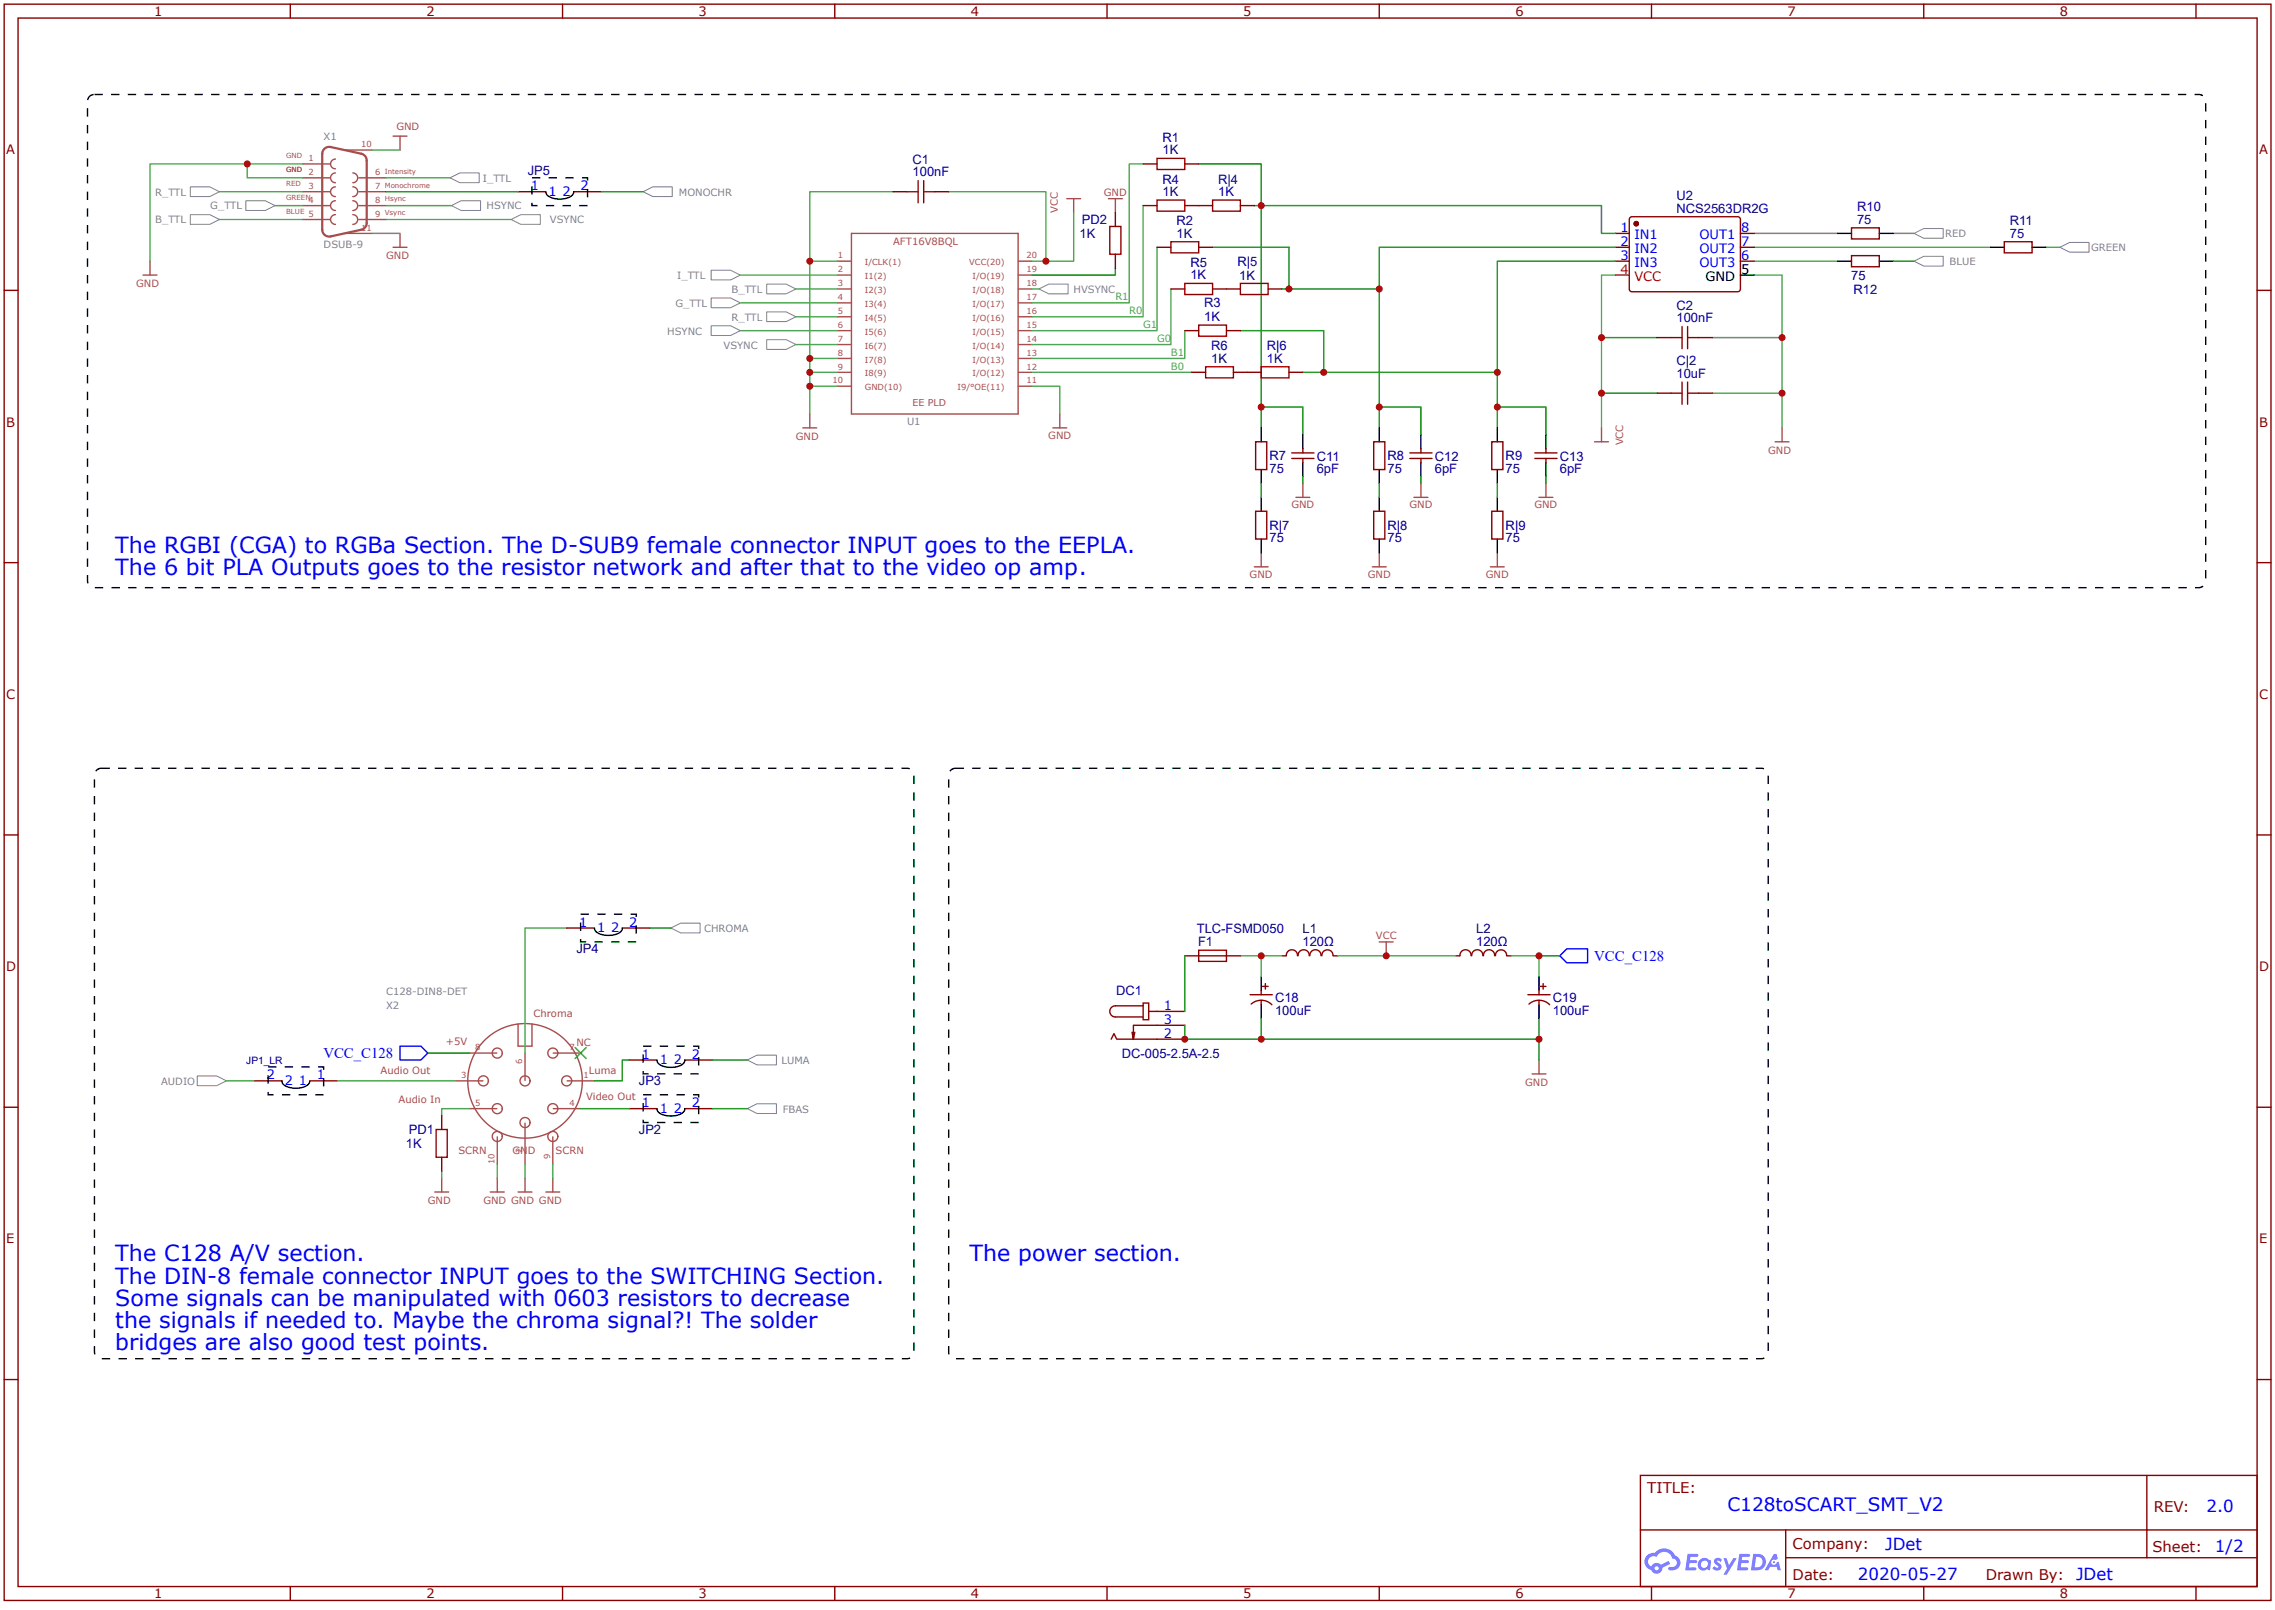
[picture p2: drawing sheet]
<svg xmlns="http://www.w3.org/2000/svg" width="420mm" height="297mm" viewBox="0 0 420 297" stroke-linecap="round" stroke-linejoin="round" font-family="sans-serif">
<defs><g id="words">
<g font-size="4.1" fill="#00f">
<text x="21.3" y="102">The RGBI (CGA) to RGBa Section. The D-SUB9 female connector INPUT goes to the EEPLA.</text>
<text x="21.3" y="106.1">The 6 bit PLA Outputs goes to the resistor network and after that to the video op amp.</text>
<text x="21.3" y="232.7">The C128 A/V section.</text>
<text x="178.9" y="232.7">The power section.</text>
<text x="21.3" y="236.8">The DIN-8 female connector INPUT goes to the SWITCHING Section.</text>
<text x="21.3" y="240.9">Some signals can be manipulated with 0603 resistors to decrease</text>
<text x="21.3" y="245">the signals if needed to. Maybe the chroma signal?! The solder</text>
<text x="21.3" y="249.1">bridges are also good test points.</text>
</g>
<text font-size="3.4" fill="#00f" x="318.7" y="278.7">C128toSCART_SMT_V2</text>
<g font-size="3.1" fill="#00f">
<text x="407.2" y="278.9">2.0</text>
<text x="347.9" y="285.9">JDet</text>
<text x="408.7" y="286.4">1/2</text>
<text x="342.8" y="291.5">2020-05-27</text>
<text x="383.1" y="291.5">JDet</text>
</g>
<g font-size="2.7" fill="#00f">
<text x="294.2" y="177.2">VCC_C128</text>
<text x="59.7" y="195.2">VCC_C128</text>
</g>
<g font-size="2.7" fill="#800">
<text x="304" y="275.5">TITLE:</text>
<text x="397.4" y="278.9">REV:</text>
<text x="330.8" y="285.8">Company:</text>
<text x="397.2" y="286.3">Sheet:</text>
<text x="330.8" y="291.4">Date:</text>
<text x="366.4" y="291.5">Drawn By:</text>
</g>
<g font-size="2.4" fill="#800">
<text x="28.4" y="2.9">1</text>
<text x="78.7" y="2.9">2</text>
<text x="128.9" y="2.9">3</text>
<text x="179.1" y="2.9">4</text>
<text x="229.4" y="2.9">5</text>
<text x="279.6" y="2.9">6</text>
<text x="329.8" y="2.9">7</text>
<text x="380.1" y="2.9">8</text>
<text x="1.2" y="28.4">A</text>
<text x="416.9" y="28.4">A</text>
<text x="1.2" y="78.7">B</text>
<text x="416.9" y="78.7">B</text>
<text x="1.2" y="128.9">C</text>
<text x="416.9" y="128.9">C</text>
<text x="1.2" y="179.1">D</text>
<text x="416.9" y="179.1">D</text>
<text x="1.2" y="229.4">E</text>
<text x="416.9" y="229.4">E</text>
<text x="28.4" y="294.9">1</text>
<text x="78.7" y="294.9">2</text>
<text x="128.9" y="294.9">3</text>
<text x="179.1" y="294.9">4</text>
<text x="229.4" y="294.9">5</text>
<text x="279.6" y="294.9">6</text>
<text x="329.8" y="294.9">7</text>
<text x="380.1" y="294.9">8</text>
</g>
<g font-size="2.4" fill="#000080">
<text x="214.5" y="28.4">1K</text>
<text x="214.5" y="26.2">R1</text>
<text x="97.4" y="32.4">JP5</text>
<text x="168.4" y="32.5">100nF</text>
<text x="168.4" y="30.3">C1</text>
<text x="214.5" y="33.9">R4</text>
<text x="224.8" y="33.9">R|4</text>
<text x="199.6" y="41.3">PD2</text>
<text x="214.5" y="36.1">1K</text>
<text x="217.1" y="41.6">R2</text>
<text x="224.8" y="36.1">1K</text>
<text x="309.4" y="39.2">NCS2563DR2G</text>
<text x="309.4" y="36.9">U2</text>
<text x="342.7" y="41.3">75</text>
<text x="342.7" y="39">R10</text>
<text x="370.9" y="41.5">R11</text>
<text x="199.2" y="43.9">1K</text>
<text x="217.1" y="43.8">1K</text>
<text x="370.9" y="43.8">75</text>
<text x="219.6" y="51.5">1K</text>
<text x="219.6" y="49.3">R5</text>
<text x="228.3" y="49">R|5</text>
<text x="228.7" y="51.6">1K</text>
<text x="341.6" y="51.6">75</text>
<text x="222.2" y="59.2">1K</text>
<text x="222.2" y="56.7">R3</text>
<text x="309.4" y="59.5">100nF</text>
<text x="309.4" y="57.2">C2</text>
<text x="342" y="54.1">R12</text>
<text x="223.5" y="64.7">R6</text>
<text x="233.7" y="64.7">R|6</text>
<text x="223.5" y="66.9">1K</text>
<text x="233.7" y="66.9">1K</text>
<text x="309.4" y="69.7">10uF</text>
<text x="309.4" y="67.4">C|2</text>
<text x="234.3" y="87.2">75</text>
<text x="234.3" y="84.9">R7</text>
<text x="243" y="87.2">6pF</text>
<text x="243" y="85">C11</text>
<text x="256" y="87.2">75</text>
<text x="256" y="84.9">R8</text>
<text x="264.7" y="87.2">6pF</text>
<text x="264.7" y="85">C12</text>
<text x="277.8" y="87.2">75</text>
<text x="277.8" y="84.9">R9</text>
<text x="287.8" y="87.2">6pF</text>
<text x="287.8" y="85">C13</text>
<text x="234.3" y="100">75</text>
<text x="234.3" y="97.7">R|7</text>
<text x="256" y="100">75</text>
<text x="256" y="97.7">R|8</text>
<text x="277.8" y="100">75</text>
<text x="277.8" y="97.7">R|9</text>
<text x="220.8" y="172">TLC-FSMD050</text>
<text x="240.4" y="172.1">L1</text>
<text x="272.4" y="172.1">L2</text>
<text x="106.3" y="175.9">JP4</text>
<text x="221.1" y="174.6">F1</text>
<text x="240.3" y="174.4">120Ω</text>
<text x="272.4" y="174.4">120Ω</text>
<text x="206" y="183.6">DC1</text>
<text x="235.3" y="184.8">C18</text>
<text x="286.5" y="184.8">C19</text>
<text x="235.3" y="187.2">100uF</text>
<text x="286.5" y="187.2">100uF</text>
<text x="207" y="195.1">DC-005-2.5A-2.5</text>
<text x="117.9" y="200.2">JP3</text>
<text x="75.5" y="209.2">PD1</text>
<text x="117.9" y="209.2">JP2</text>
<text x="74.9" y="211.8">1K</text>
</g>
<g font-size="2.4" fill="#00f">
<text x="97.9" y="35.1">1</text>
<text x="107.1" y="35.1">2</text>
<text x="101.2" y="36.1">1</text>
<text x="103.8" y="36.1">2</text>
<text x="299" y="42.8">1</text>
<text x="299" y="45.4">2</text>
<text x="299" y="47.9">3</text>
<text x="301.6" y="44.1">IN1</text>
<text x="301.6" y="46.6">IN2</text>
<text x="313.6" y="46.6">OUT2</text>
<text x="313.6" y="44.1">OUT1</text>
<text x="321.3" y="47.9">6</text>
<text x="321.3" y="45.4">7</text>
<text x="321.3" y="42.8">8</text>
<text x="301.6" y="49.2">IN3</text>
<text x="313.6" y="49.2">OUT3</text>
<text x="106.9" y="170.9">1</text>
<text x="110.2" y="172">1</text>
<text x="112.8" y="172">2</text>
<text x="116.1" y="170.9">2</text>
<text x="214.8" y="186.3">1</text>
<text x="214.8" y="191.4">2</text>
<text x="214.8" y="188.9">3</text>
<text x="118.4" y="195.3">1</text>
<text x="121.7" y="196.3">1</text>
<text x="124.3" y="196.3">2</text>
<text x="127.6" y="195.3">2</text>
<text x="49.2" y="199.1">2</text>
<text x="52.5" y="200.2">2</text>
<text x="55.1" y="200.2">1</text>
<text x="58.4" y="199.1">1</text>
<text x="118.4" y="204.3">1</text>
<text x="121.7" y="205.3">1</text>
<text x="124.3" y="205.3">2</text>
<text x="127.6" y="204.3">2</text>
</g>
<g font-size="2.4" fill="#f00">
<text x="299" y="50.5">4</text>
<text x="301.6" y="51.8">VCC</text>
</g>
<g font-size="2.4">
<text x="314.7" y="51.8">GND</text>
<text x="321.3" y="50.5">5</text>
</g>
<text font-size="1.9" fill="#000080" x="45.4" y="196.2">JP1_LR</text>
<g font-size="1.8" fill="#a54b4b">
<text x="73.1" y="24">GND</text>
<text x="195.2" y="39.2" transform="rotate(-90 195.2 39.2)">VCC</text>
<text x="203.7" y="36.1">GND</text>
<text x="71.2" y="47.8">GND</text>
<text x="164.8" y="45.1">AFT16V8BQL</text>
<text x="25.1" y="53">GND</text>
<text x="146.9" y="81.1">GND</text>
<text x="193.4" y="80.9">GND</text>
<text x="299.5" y="82.2" transform="rotate(-90 299.5 82.2)">VCC</text>
<text x="326.3" y="83.7">GND</text>
<text x="238.3" y="93.7">GND</text>
<text x="260.1" y="93.7">GND</text>
<text x="283.1" y="93.8">GND</text>
<text x="230.6" y="106.6">GND</text>
<text x="252.4" y="106.5">GND</text>
<text x="274.2" y="106.5">GND</text>
<text x="253.9" y="173.2">VCC</text>
<text x="98.4" y="187.6">Chroma</text>
<text x="82.3" y="192.7">+5V</text>
<text x="106.4" y="193">NC</text>
<text x="70.2" y="198.1">Audio Out</text>
<text x="73.6" y="203.5">Audio In</text>
<text x="108.2" y="203">Video Out</text>
<text x="108.7" y="198.1">Luma</text>
<text x="281.4" y="200.3">GND</text>
<text x="84.6" y="213">SCRN</text>
<text x="94.6" y="213">GN</text>
<text x="97.4" y="213">D</text>
<text x="102.5" y="213">SCRN</text>
<text x="78.9" y="222.1">GND</text>
<text x="89.2" y="222.1">GND GND GND</text>
</g>
<g font-size="1.8" fill="#838383">
<text x="59.7" y="25.9">X1</text>
<text x="89.1" y="33.5">I_TTL</text>
<text x="28.6" y="36.1">R_TTL</text>
<text x="28.6" y="41.2">B_TTL</text>
<text x="38.8" y="38.6">G_TTL</text>
<text x="89.8" y="38.6">HSYNC</text>
<text x="101.5" y="41.2">VSYNC</text>
<text x="125.3" y="36.1">MONOCHR</text>
<text x="59.7" y="45.7">DSUB-9</text>
<text x="358.9" y="43.8">RED</text>
<text x="385.8" y="46.3">GREEN</text>
<text x="125" y="51.5">I_TTL</text>
<text x="359.7" y="48.9">BLUE</text>
<text x="124.6" y="56.6">G_TTL</text>
<text x="135" y="59.2">R_TTL</text>
<text x="135" y="54">B_TTL</text>
<text x="198.1" y="54">HVSYNC</text>
<text x="123.1" y="61.7">HSYNC</text>
<text x="133.5" y="64.3">VSYNC</text>
<text x="167.4" y="78.4">U1</text>
<text x="129.9" y="171.9">CHROMA</text>
<text x="71.2" y="183.5">C128-DIN8-DET</text>
<text x="71.2" y="186.1">X2</text>
<text x="144.2" y="196.3">LUMA</text>
<text x="29.7" y="200.1">AUDIO</text>
<text x="144.4" y="205.2">FBAS</text>
</g>
<g font-size="1.8" fill="#4ba54b">
<text x="205.8" y="55.4">R1</text>
<text x="208.4" y="57.9">R0</text>
<text x="210.9" y="60.5">G1</text>
<text x="213.5" y="63">G0</text>
<text x="216.1" y="65.6">B1</text>
<text x="216.1" y="68.2">B0</text>
</g>
<text font-size="1.7" fill="#a54b4b" x="168.4" y="74.8">EE PLD</text>
<g font-size="1.5" fill="#a54b4b">
<text x="56.9" y="29.7">1</text>
<text x="66.7" y="27.2">10</text>
<text x="56.9" y="32.3">2</text>
<text x="56.9" y="34.9">3</text>
<text x="69.2" y="32.3">6</text>
<text x="69.2" y="34.9">7</text>
<text x="56.9" y="37.4">4</text>
<text x="56.9" y="40">5</text>
<text x="69.2" y="37.4">8</text>
<text x="69.2" y="40">9</text>
<text x="66.7" y="42.6">11</text>
<text x="154.6" y="47.7">1</text>
<text x="189.4" y="47.7">20</text>
<text x="154.6" y="50.2">2</text>
<text x="154.6" y="52.8">3</text>
<text x="159.6" y="48.9">I/CLK(1)</text>
<text x="159.6" y="51.5">I1(2)</text>
<text x="178.8" y="48.9">VCC(20)</text>
<text x="179.5" y="51.5">I/O(19)</text>
<text x="189.4" y="52.8">18</text>
<text x="189.4" y="50.2">19</text>
<text x="154.6" y="55.4">4</text>
<text x="154.6" y="57.9">5</text>
<text x="159.6" y="54.1">I2(3)</text>
<text x="159.6" y="56.6">I3(4)</text>
<text x="159.6" y="59.2">I4(5)</text>
<text x="179.5" y="59.2">I/O(16)</text>
<text x="179.5" y="56.6">I/O(17)</text>
<text x="179.5" y="54.1">I/O(18)</text>
<text x="189.4" y="57.9">16</text>
<text x="189.4" y="55.4">17</text>
<text x="154.6" y="60.5">6</text>
<text x="154.6" y="63.1">7</text>
<text x="154.6" y="65.6">8</text>
<text x="159.6" y="61.8">I5(6)</text>
<text x="159.6" y="64.3">I6(7)</text>
<text x="179.5" y="64.3">I/O(14)</text>
<text x="179.5" y="61.8">I/O(15)</text>
<text x="189.4" y="65.6">13</text>
<text x="189.4" y="63.1">14</text>
<text x="189.4" y="60.5">15</text>
<text x="153.6" y="70.7">10</text>
<text x="154.6" y="68.2">9</text>
<text x="159.6" y="66.9">I7(8)</text>
<text x="159.6" y="69.4">I8(9)</text>
<text x="179.5" y="69.4">I/O(12)</text>
<text x="179.5" y="66.9">I/O(13)</text>
<text x="189.4" y="70.7">11</text>
<text x="189.4" y="68.2">12</text>
<text x="159.6" y="72">GND(10)</text>
<text x="176.7" y="72">I9/°OE(11)</text>
<text x="87.7" y="193.8">8</text>
<text x="96.4" y="196.3" transform="rotate(-90 96.4 196.3)">6</text>
<text x="105.1" y="193.8">7</text>
<text x="85.1" y="198.9">3</text>
<text x="107.7" y="198.9">1</text>
<text x="87.7" y="204">5</text>
<text x="105.1" y="204">4</text>
<text x="91.2" y="214.7" transform="rotate(-90 91.2 214.7)">10</text>
<text x="96.4" y="212.7" transform="rotate(-90 96.4 212.7)">2</text>
<text x="101.5" y="213.7" transform="rotate(-90 101.5 213.7)">9</text>
</g>
<g font-size="1.3" fill="#a54b4b">
<text x="52.8" y="29.2">GND</text>
<text x="52.8" y="31.8">GND</text>
<text x="52.8" y="34.3">RED</text>
<text x="71" y="32">Intensity</text>
<text x="71" y="34.6">Monochrome</text>
<text x="52.8" y="36.9">GREEN</text>
<text x="52.8" y="39.5">BLUE</text>
<text x="71" y="37.2">Hsync</text>
<text x="71" y="39.7">Vsync</text>
</g>
</g></defs>
<g fill="none" stroke="#a54b4b" stroke-width=".26">
<path d="M55.9 30.2h5M55.9 32.8h5M55.9 35.4h5M55.9 37.9h5M61.9 31.9a.9 .9 0 0 0-.9 .9 .9 .9 0 0 0 .9 .9M61.9 29.3a.9 .9 0 0 0-.9 .9 .9 .9 0 0 0 .9 .9M61.9 34.5a.9 .9 0 0 0-.9 .9 .9 .9 0 0 0 .9 .9M61.9 37a.9 .9 0 0 0-.9 .9 .9 .9 0 0 0 .9 .9M61.9 39.6a.9 .9 0 0 0-.9 .9 .9 .9 0 0 0 .9 .9M63.6 27.7h5.1M65.1 31.9a.9 .9 0 0 1 .9 .9 .9 .9 0 0 1-.9 .9M65.1 37a.9 .9 0 0 1 .9 .9 .9 .9 0 0 1-.9 .9"/>
<path d="M65.1 34.5a.9 .9 0 0 1 .9 .9 .9 .9 0 0 1-.9 .9M65.1 39.6a.9 .9 0 0 1 .9 .9 .9 .9 0 0 1-.9 .9M66.2 32.8h5M66.2 35.4h5M66.2 37.9h5M72.5 25.1h2.6M73.8 25.1v2.6M196.8 36.6h2.6M198.1 36.6v2.6M26.4 50.7h2.6M27.7 48.2v2.5M55.9 40.5h5"/>
<path d="M63.6 43.1h5.1M66.2 40.5h5M72.5 45.6h2.6M73.8 43.1v2.5M154.5 48.2h2.6M154.5 50.7h2.6M154.5 53.3h2.6M154.5 55.9h2.6M154.5 58.4h2.6M157.1 43.1h30.8v33.3h-30.8zM187.9 48.2h2.5M187.9 50.7h2.5"/>
<path d="M187.9 53.3h2.5M187.9 55.9h2.5M187.9 58.4h2.5M148.1 78.9h2.6M149.4 76.4v2.5M154.5 61h2.6M154.5 63.6h2.6M154.5 66.1h2.6M154.5 68.7h2.6M154.5 71.2h2.6M187.9 61h2.5M187.9 63.6h2.5"/>
<path d="M187.9 66.1h2.5M187.9 68.7h2.5M187.9 71.2h2.5M194.3 78.9h2.5M195.6 76.4v2.5M295.5 78.9v2.6M328.8 78.9v2.6M239.1 91.8h2.6M240.4 89.2v2.6M260.9 91.8h2.6M262.2 89.2v2.6M284 91.8h2.5"/>
<path d="M285.3 89.2v2.6M294.2 81.5h2.6M327.5 81.5h2.6M231.4 104.6h2.6M232.7 102v2.6M253.2 104.6h2.6M254.5 102v2.6M275 104.6h2.6M276.3 102v2.6M254.5 173.8h2.6M255.8 173.8v2.5M84.1 199.4h5"/>
<path d="M86.6 194.3h5.1M92.7 194.3a.92 .92 0 0 0-1.4-.8 .92 .92 0 0 0-.1 1.5 .92 .92 0 0 0 1.5-.6v-.1M95.6 188.9v4.1h2.6v-4.1M96.9 194.3v5M102.1 194.3h5M102.9 194.3a.92 .92 0 0 0-1.3-.8 .92 .92 0 0 0-.1 1.5 .92 .92 0 0 0 1.4-.6v-.1M104.6 199.4h5.1M282.7 198.1h2.6M284 195.6v2.5M80.2 219.9h2.6M81.5 217.3v2.6M86.6 204.5h5.1"/>
<path d="M90.5 219.9h2.5M91.8 209.7v5.1M91.8 217.3v2.6M95.6 219.9h2.6M96.9 207.2v7.6M96.9 217.3v2.6M100.7 219.9h2.6M102 209.7v5.1M102 217.3v2.6M102.1 204.5h5"/>
<circle cx="89.2" cy="199.4" r=".92"/>
<circle cx="96.9" cy="199.4" r=".92"/>
<circle cx="96.9" cy="199.4" r="10.6"/>
<circle cx="104.6" cy="199.4" r=".92"/>
<circle cx="91.8" cy="209.6" r=".92"/>
<circle cx="91.8" cy="204.5" r=".92"/>
<circle cx="96.9" cy="207.1" r=".92"/>
<circle cx="102" cy="209.6" r=".92"/>
<circle cx="102" cy="204.5" r=".92"/>
</g>
<path d="M59.8 27.5l.5-.3 .6-.1 5.8 1.3a1.28 1.28 0 0 1 1 1.2v11.5a1.28 1.28 0 0 1-1 1.3l-5.7 1.2a1.28 1.28 0 0 1-1.5-1.2v-14v-.4z" fill="none" stroke="#a54b4b" stroke-width=".41"/>
<g fill="none" stroke="#4ba54b" stroke-width=".26">
<path d="M45.6 30.2v2.6h10.3M55.9 30.2h-28.2v18M68.7 27.7h5.1M164.8 35.4h-15.4v12.8M175 35.4h18v12.8h5.1v-9M68.7 43.1h5.1M71.2 40.5h23.1M154.5 48.2h-5.1v23M190.4 48.2h2.6M298.1 50.7h-2.6v28.2M323.7 50.7h5.1v28.2M146.9 63.6h7.6"/>
<path d="M149.4 66.1h5.1M149.4 68.7h5.1M154.5 71.2h-5.1v5.2M190.4 71.2h5.2v5.2M316 72.5h12.8M316 62.3h12.8M91.8 214.8v2.5M96.9 214.8v2.5M102 214.8v2.5"/>
</g>
<path d="M94.3 40.5l1.8-.9h3.6v1.8h-3.6z" fill="#fff"/>
<path d="M94.3 40.5l1.8-.9h3.6v1.8h-3.6z" fill="none" stroke="#838383" stroke-width=".18"/>
<path d="M141.5 62.7h3.6l1.8 .9-1.8 .9h-3.6z" fill="#fff"/>
<path d="M141.5 62.7h3.6l1.8 .9-1.8 .9h-3.6z" fill="none" stroke="#838383" stroke-width=".18"/>
<path d="M210.9 30.2h-2.5v25.7h-18M210.9 37.9v20.5h-20.5M213.5 45.6v15.4h-23.1M216.1 53.3v10.3h-25.7M323.7 43.1h15.4M349.3 43.1h3.9M190.4 68.7h29.5M218.6 61v5.1h-28.2" fill="none" stroke="#4ba54b" stroke-width=".26"/>
<path d="M353.2 43.1l1.8-.9h3.6v1.8h-3.6z" fill="#fff"/>
<path d="M353.2 43.1l1.8-.9h3.6v1.8h-3.6z" fill="none" stroke="#838383" stroke-width=".18"/>
<path d="M323.7 48.2h15.4" fill="none" stroke="#4ba54b" stroke-width=".26"/>
<path d="M353.2 48.2l1.8-.9h3.6v1.8h-3.6z" fill="#fff"/>
<path d="M353.2 48.2l1.8-.9h3.6v1.8h-3.6z" fill="none" stroke="#838383" stroke-width=".18"/>
<path d="M323.7 45.6h43.6M377.5 45.6h2.6" fill="none" stroke="#4ba54b" stroke-width=".26"/>
<path d="M380.1 45.6l1.8-.9h3.6v1.8h-3.6z" fill="#fff"/>
<path d="M380.1 45.6l1.8-.9h3.6v1.8h-3.6z" fill="none" stroke="#838383" stroke-width=".18"/>
<path d="M40.5 35.4h15.4M146.9 58.4h7.6" fill="none" stroke="#4ba54b" stroke-width=".26"/>
<path d="M35.1 34.5h3.6l1.8 .9-1.8 .9h-3.6z" fill="#fff"/>
<path d="M35.1 34.5h3.6l1.8 .9-1.8 .9h-3.6z" fill="none" stroke="#838383" stroke-width=".18"/>
<path d="M141.5 57.5h3.6l1.8 .9-1.8 .9h-3.6z" fill="#fff"/>
<path d="M141.5 57.5h3.6l1.8 .9-1.8 .9h-3.6z" fill="none" stroke="#838383" stroke-width=".18"/>
<path d="M50.7 37.9h5.2M136.6 55.9h17.9" fill="none" stroke="#4ba54b" stroke-width=".26"/>
<path d="M45.4 37h3.6l1.7 .9-1.7 .9h-3.6z" fill="#fff"/>
<path d="M45.4 37h3.6l1.7 .9-1.7 .9h-3.6z" fill="none" stroke="#838383" stroke-width=".18"/>
<path d="M131.2 55h3.6l1.8 .9-1.8 .9h-3.6z" fill="#fff"/>
<path d="M131.2 55h3.6l1.8 .9-1.8 .9h-3.6z" fill="none" stroke="#838383" stroke-width=".18"/>
<path d="M40.5 40.5h15.4M146.9 53.3h7.6" fill="none" stroke="#4ba54b" stroke-width=".26"/>
<path d="M35.1 39.6h3.6l1.8 .9-1.8 .9h-3.6z" fill="#fff"/>
<path d="M35.1 39.6h3.6l1.8 .9-1.8 .9h-3.6z" fill="none" stroke="#838383" stroke-width=".18"/>
<path d="M141.5 52.4h3.6l1.8 .9-1.8 .9h-3.6z" fill="#fff"/>
<path d="M141.5 52.4h3.6l1.8 .9-1.8 .9h-3.6z" fill="none" stroke="#838383" stroke-width=".18"/>
<path d="M71.2 32.8h11.8M136.6 50.7h17.9" fill="none" stroke="#4ba54b" stroke-width=".26"/>
<path d="M83 32.8l1.8-.9h3.6v1.8h-3.6z" fill="#fff"/>
<path d="M83 32.8l1.8-.9h3.6v1.8h-3.6z" fill="none" stroke="#838383" stroke-width=".18"/>
<path d="M131.2 49.8h3.6l1.8 .9-1.8 .9h-3.6z" fill="#fff"/>
<path d="M131.2 49.8h3.6l1.8 .9-1.8 .9h-3.6z" fill="none" stroke="#838383" stroke-width=".18"/>
<path d="M71.2 37.9h12.1M136.6 61h17.9" fill="none" stroke="#4ba54b" stroke-width=".26"/>
<path d="M83.3 37.9l1.8-.9h3.6v1.8h-3.6z" fill="#fff"/>
<path d="M83.3 37.9l1.8-.9h3.6v1.8h-3.6z" fill="none" stroke="#838383" stroke-width=".18"/>
<path d="M131.2 60.1h3.6l1.8 .9-1.8 .9h-3.6z" fill="#fff"/>
<path d="M131.2 60.1h3.6l1.8 .9-1.8 .9h-3.6z" fill="none" stroke="#838383" stroke-width=".18"/>
<path d="M118.7 35.4l1.8-.9h3.5v1.8h-3.5z" fill="#fff"/>
<path d="M118.7 35.4l1.8-.9h3.5v1.8h-3.5z" fill="none" stroke="#838383" stroke-width=".18"/>
<path d="M123.8 171.2l1.8-.9h3.6v1.8h-3.6z" fill="#fff"/>
<path d="M123.8 171.2l1.8-.9h3.6v1.8h-3.6z" fill="none" stroke="#838383" stroke-width=".18"/>
<path d="M137.9 195.6l1.8-.9h3.6v1.7h-3.6z" fill="#fff"/>
<path d="M137.9 195.6l1.8-.9h3.6v1.7h-3.6z" fill="none" stroke="#838383" stroke-width=".18"/>
<path d="M36.4 198.5h3.6l1.8 .9-1.8 .9h-3.6z" fill="#fff"/>
<path d="M36.4 198.5h3.6l1.8 .9-1.8 .9h-3.6z" fill="none" stroke="#838383" stroke-width=".18"/>
<path d="M190.4 53.3h1.3M104.6 171.2h-7.7v23.1" fill="none" stroke="#4ba54b" stroke-width=".26"/>
<path d="M191.7 53.3l1.8-.9h3.6v1.8h-3.6z" fill="#fff"/>
<path d="M191.7 53.3l1.8-.9h3.6v1.8h-3.6z" fill="none" stroke="#838383" stroke-width=".18"/>
<path d="M137.9 204.5l1.8-.9h3.6v1.8h-3.6z" fill="#fff"/>
<path d="M137.9 204.5l1.8-.9h3.6v1.8h-3.6z" fill="none" stroke="#838383" stroke-width=".18"/>
<path d="M106.1 193.2l2.1 2.1zM108.2 193.2l-2.1 2.1z" fill="#000"/>
<path d="M106.1 193.2l2.1 2.1M108.2 193.2l-2.1 2.1" fill="none" stroke="#3c3" stroke-width=".26"/>
<circle cx="301.9" cy="41.3" r=".38" fill="#800"/>
<g fill="none" stroke="#800" stroke-width=".26">
<path d="M300.8 40.1l.3-.1h19.5a.51 .51 0 0 1 .5 .5v12.8a.51 .51 0 0 1-.5 .5h-19.5a.51 .51 0 0 1-.5-.5v-12.8z"/>
<circle cx="301.9" cy="41.3" r=".38"/>
</g>
<circle cx="301.9" cy="41.3" r=".38" fill="#800"/>
<g fill="none" stroke="#800" stroke-width=".26">
<path d="M.8 .8h418.2v294.4h-418.2zM3.3 3.3h413.2v289.4h-413.2zM53.6 .8v2.5M103.8 .8v2.5M154 .8v2.5M204.3 .8v2.5M254.5 .8v2.5M304.7 .8v2.5M355 .8v2.5M405.2 .8v2.5M.8 53.6h2.5M298.1 43.1h2.5"/>
<path d="M298.1 45.6h2.5M298.1 48.2h2.5M321.1 43.1h2.6M321.1 45.6h2.6M321.1 48.2h2.6M416.5 53.6h2.5M.8 103.8h2.5M416.5 103.8h2.5M.8 154h2.5M416.5 154h2.5M.8 204.3h2.5M416.5 204.3h2.5"/>
<path d="M.8 254.5h2.5M416.5 254.5h2.5M302.7 272.2h113.8v20.5h-113.8zM396.1 272.2v15.2M53.6 292.7v2.5M103.8 292.7v2.5M154 292.7v2.5M204.3 292.7v2.5M254.5 292.7v2.5M302.7 282.2h113.7M304.7 292.7v2.5M329.5 287.4h86.9"/>
<path d="M329.5 282.2v10.3M355 292.7v2.5M405.2 292.7v2.5"/>
<circle cx="301.9" cy="41.3" r=".38"/>
</g>
<path d="M298.1 50.7h2.5" fill="none" stroke="#f00" stroke-width=".26"/>
<path d="M321.1 50.7h2.6" fill="none" stroke="#000" stroke-width=".26"/>
<g fill="#58f">
<path d="M316.5 287.6l.5-.2 .4 .1 .3 .3-.3 .4a.34 .34 0 0 0-.2-.3 .34 .34 0 0 0-.4 .1l.1 .1a1.02 1.02 0 0 1 .7 1.3 1 1 0 0 1-1.6-.1l.3-.4 .5 .3 .3-.1-.1-.2a1.03 1.03 0 0 1-.7-1.2z"/>
<path d="M318 287.4h.6l.4 1.4 .8-1.4h.7l-1.9 3.1h-.6l.7-1.1z"/>
<path d="M311.4 286.7h.8a1.15 1.15 0 0 1 1.1 .1 .27 .27 0 0 1-.2 .4h-1.2l-.1 .6h1.1l.3 .3-.3 .3h-1.2l-.1 .8h1.3l.1 .3-.3 .2h-1.7z"/>
<path d="M320.9 286.7h.9a1.16 1.16 0 0 1 1.1 .1 .27 .27 0 0 1-.2 .4h-1.2l-.1 .6h1.1l.2 .3-.3 .3h-1.1l-.1 .8h1.2l.1 .3-.2 .2h-1.8z"/>
<path d="M327.3 286.7h.5l.2 .9-.4 .2a.51 .51 0 0 0-.7 .2 .51 .51 0 0 0 .3 .7 .51 .51 0 0 0 .6-.4l.4-.2 .4 1.6h-.6l-.1-.7h-1.3l-.4 .7h-.6z"/>
<path d="M323.5 286.7l-.4 3h1a1.53 1.53 0 0 0 1.7-1.6 1.53 1.53 0 0 0-1.8-1.4zM324 287.2a1.01 1.01 0 0 1 1.2 1 1.01 1.01 0 0 1-1.3 1h-.1z"/>
<path d="M313.6 287.8a1.07 1.07 0 0 0-.1 1.6 1.07 1.07 0 0 0 1.5 0l.5 .3 .2-1.7v-.1l-.4-.1a1.08 1.08 0 0 0-1.7 0zM313.8 288.6a.68 .68 0 0 1 1.3 0 .68 .68 0 0 1-1.3 0z"/>
<path d="M303.9 286.9a1.59 1.59 0 0 0 .8 2.7 1.05 1.05 0 0 0 1.2 .7 1.05 1.05 0 0 0 .8-1.1l1.5-.7-.3-.5-1.4 .7a1.07 1.07 0 0 0-1.8 .3 1.01 1.01 0 0 1-.5-1.4 1.01 1.01 0 0 1 1.5-.4 1.54 1.54 0 0 1 1.5-.9 1.54 1.54 0 0 1 1.4 1.2 .78 .78 0 0 1 .8 .8 .78 .78 0 0 1-.7 .8h-.5a.31 .31 0 0 0-.4 .2 .31 .31 0 0 0 .3 .4 1.44 1.44 0 0 0 1.9-.9 1.44 1.44 0 0 0-1-1.8 2.17 2.17 0 0 0-3.6-.5l-.9 .1zM305.3 289.3a.4 .4 0 0 1 .8 0 .4 .4 0 0 1-.8 0z"/>
<circle cx="327.3" cy="288.2" r=".19"/>
</g>
<g fill="#000">
<path d="M20.5 17.3h1.5v.3h-1.5zM23.6 17.3h1.5v.3h-1.5zM26.7 17.3h1.5v.3h-1.5zM29.7 17.3h1.6v.3h-1.6zM32.8 17.3h1.5v.3h-1.5zM35.9 17.3h1.5v.3h-1.5zM39 17.3h1.5v.3h-1.5zM42 17.3h1.6v.3h-1.6zM45.1 17.3h1.5v.3h-1.5zM48.2 17.3h1.5v.3h-1.5zM51.3 17.3h1.5v.3h-1.5zM54.3 17.3h1.6v.3h-1.6zM57.4 17.3h1.5v.3h-1.5zM60.5 17.3h1.5v.3h-1.5zM63.6 17.3h1.5v.3h-1.5zM66.6 17.3h1.6v.3h-1.6zM69.7 17.3h1.5v.3h-1.5zM72.8 17.3h1.5v.3h-1.5zM75.9 17.3h1.5v.3h-1.5zM78.9 17.3h1.6v.3h-1.6zM82 17.3h1.6v.3h-1.6zM85.1 17.3h1.5v.3h-1.5zM88.2 17.3h1.5v.3h-1.5zM91.2 17.3h1.6v.3h-1.6zM94.3 17.3h1.6v.3h-1.6zM97.4 17.3h1.5v.3h-1.5zM100.5 17.3h1.5v.3h-1.5zM103.5 17.3h1.6v.3h-1.6zM106.6 17.3h1.6v.3h-1.6zM109.7 17.3h1.5v.3h-1.5zM112.8 17.3h1.5v.3h-1.5zM115.8 17.3h1.6v.3h-1.6zM118.9 17.3h1.6v.3h-1.6zM122 17.3h1.5v.3h-1.5zM125.1 17.3h1.5v.3h-1.5zM128.1 17.3h1.6v.3h-1.6zM131.2 17.3h1.6v.3h-1.6zM134.3 17.3h1.5v.3h-1.5zM137.4 17.3h1.5v.3h-1.5zM140.4 17.3h1.6v.3h-1.6zM143.5 17.3h1.6v.3h-1.6zM146.6 17.3h1.5v.3h-1.5zM149.7 17.3h1.5v.3h-1.5zM152.7 17.3h1.6v.3h-1.6zM155.8 17.3h1.6v.3h-1.6zM158.9 17.3h1.5v.3h-1.5zM162 17.3h1.5v.3h-1.5zM165.1 17.3h1.5v.3h-1.5zM168.1 17.3h1.6v.3h-1.6zM171.2 17.3h1.5v.3h-1.5zM174.3 17.3h1.5v.3h-1.5zM177.4 17.3h1.5v.3h-1.5zM180.4 17.3h1.6v.3h-1.6zM183.5 17.3h1.5v.3h-1.5zM186.6 17.3h1.5v.3h-1.5zM189.7 17.3h1.5v.3h-1.5zM192.7 17.3h1.6v.3h-1.6zM195.8 17.3h1.5v.3h-1.5zM198.9 17.3h1.5v.3h-1.5zM202 17.3h1.5v.3h-1.5zM205 17.3h1.6v.3h-1.6zM208.1 17.3h1.5v.3h-1.5zM211.2 17.3h1.5v.3h-1.5zM214.3 17.3h1.5v.3h-1.5zM217.3 17.3h1.6v.3h-1.6zM220.4 17.3h1.5v.3h-1.5zM223.5 17.3h1.5v.3h-1.5zM226.6 17.3h1.5v.3h-1.5zM229.6 17.3h1.6v.3h-1.6zM232.7 17.3h1.6v.3h-1.6zM235.8 17.3h1.5v.3h-1.5zM238.9 17.3h1.5v.3h-1.5zM241.9 17.3h1.6v.3h-1.6zM245 17.3h1.6v.3h-1.6zM248.1 17.3h1.5v.3h-1.5zM251.2 17.3h1.5v.3h-1.5zM254.2 17.3h1.6v.3h-1.6zM257.3 17.3h1.6v.3h-1.6zM260.4 17.3h1.5v.3h-1.5zM263.5 17.3h1.5v.3h-1.5zM266.5 17.3h1.6v.3h-1.6zM269.6 17.3h1.6v.3h-1.6zM272.7 17.3h1.5v.3h-1.5zM275.8 17.3h1.5v.3h-1.5zM278.8 17.3h1.6v.3h-1.6zM281.9 17.3h1.6v.3h-1.6zM285 17.3h1.5v.3h-1.5zM288.1 17.3h1.5v.3h-1.5zM291.1 17.3h1.6v.3h-1.6zM294.2 17.3h1.6v.3h-1.6zM297.3 17.3h1.5v.3h-1.5zM300.4 17.3h1.5v.3h-1.5zM303.4 17.3h1.6v.3h-1.6zM306.5 17.3h1.6v.3h-1.6zM309.6 17.3h1.5v.3h-1.5zM312.7 17.3h1.5v.3h-1.5zM315.8 17.3h1.5v.3h-1.5zM318.8 17.3h1.6v.3h-1.6zM321.9 17.3h1.5v.3h-1.5zM325 17.3h1.5v.3h-1.5zM328.1 17.3h1.5v.3h-1.5zM331.1 17.3h1.6v.3h-1.6zM334.2 17.3h1.5v.3h-1.5zM337.3 17.3h1.5v.3h-1.5zM340.4 17.3h1.5v.3h-1.5zM343.4 17.3h1.6v.3h-1.6zM346.5 17.3h1.5v.3h-1.5zM349.6 17.3h1.5v.3h-1.5zM352.7 17.3h1.5v.3h-1.5zM355.7 17.3h1.6v.3h-1.6zM358.8 17.3h1.5v.3h-1.5zM361.9 17.3h1.5v.3h-1.5zM365 17.3h1.5v.3h-1.5zM368 17.3h1.6v.3h-1.6zM371.1 17.3h1.5v.3h-1.5zM374.2 17.3h1.5v.3h-1.5zM377.3 17.3h1.5v.3h-1.5zM380.3 17.3h1.6v.3h-1.6zM383.4 17.3h1.5v.3h-1.5zM386.5 17.3h1.5v.3h-1.5zM389.6 17.3h1.5v.3h-1.5zM392.6 17.3h1.6v.3h-1.6zM395.7 17.3h1.6v.3h-1.6zM398.8 17.3h1.5v.3h-1.5zM401.9 17.3h1.5v.3h-1.5zM404.9 17.3a2.14 2.14 0 0 1 1.6 .3l-.1 .2a1.92 1.92 0 0 0-1.5-.2zM406.9 19.1h.2v1.5h-.2zM406.9 22.1h.2v1.6h-.2zM406.9 25.2h.2v1.5h-.2zM406.9 28.3h.2v1.5h-.2zM406.9 31.4h.2v1.5h-.2zM406.9 34.4h.2v1.6h-.2zM406.9 37.5h.2v1.5h-.2zM406.9 40.6h.2v1.5h-.2zM406.9 43.7h.2v1.5h-.2zM406.9 46.7h.2v1.6h-.2zM406.9 49.8h.2v1.5h-.2zM406.9 52.9h.2v1.5h-.2zM406.9 56h.2v1.5h-.2zM406.9 59h.2v1.6h-.2zM406.9 62.1h.2v1.5h-.2zM406.9 65.2h.2v1.5h-.2zM406.9 68.3h.2v1.5h-.2zM406.9 71.3h.2v1.6h-.2zM406.9 74.4h.2v1.6h-.2zM406.9 77.5h.2v1.5h-.2zM406.9 80.6h.2v1.5h-.2zM406.9 83.6h.2v1.6h-.2zM406.9 86.7h.2v1.6h-.2zM406.9 89.8h.2v1.5h-.2zM406.9 92.9h.2v1.5h-.2zM406.9 95.9h.2v1.6h-.2zM406.9 99h.2v1.6h-.2zM406.9 102.1h.2v1.5h-.2zM406.9 105.2h.2v1.5h-.2zM405 108.3a1.74 1.74 0 0 0 1.4-.3l.2 .2a1.97 1.97 0 0 1-1.6 .3zM401.9 108.3h1.6v.2h-1.6zM398.9 108.3h1.5v.2h-1.5zM395.8 108.3h1.5v.2h-1.5zM392.7 108.3h1.6v.2h-1.6zM389.6 108.3h1.6v.2h-1.6zM386.6 108.3h1.5v.2h-1.5zM383.5 108.3h1.5v.2h-1.5zM380.4 108.3h1.6v.2h-1.6zM377.3 108.3h1.6v.2h-1.6zM374.3 108.3h1.5v.2h-1.5zM371.2 108.3h1.5v.2h-1.5zM368.1 108.3h1.6v.2h-1.6zM365 108.3h1.6v.2h-1.6zM362 108.3h1.5v.2h-1.5zM358.9 108.3h1.5v.2h-1.5zM355.8 108.3h1.5v.2h-1.5zM352.7 108.3h1.6v.2h-1.6zM349.7 108.3h1.5v.2h-1.5zM346.6 108.3h1.5v.2h-1.5zM343.5 108.3h1.5v.2h-1.5zM340.4 108.3h1.6v.2h-1.6zM337.4 108.3h1.5v.2h-1.5zM334.3 108.3h1.5v.2h-1.5zM331.2 108.3h1.5v.2h-1.5zM328.1 108.3h1.6v.2h-1.6zM325.1 108.3h1.5v.2h-1.5zM322 108.3h1.5v.2h-1.5zM318.9 108.3h1.5v.2h-1.5zM315.8 108.3h1.6v.2h-1.6zM312.8 108.3h1.5v.2h-1.5zM309.7 108.3h1.5v.2h-1.5zM306.6 108.3h1.5v.2h-1.5zM303.5 108.3h1.6v.2h-1.6zM300.5 108.3h1.5v.2h-1.5zM297.4 108.3h1.5v.2h-1.5zM294.3 108.3h1.5v.2h-1.5zM291.2 108.3h1.6v.2h-1.6zM288.2 108.3h1.5v.2h-1.5zM285.1 108.3h1.5v.2h-1.5zM282 108.3h1.5v.2h-1.5zM278.9 108.3h1.6v.2h-1.6zM275.8 108.3h1.6v.2h-1.6zM272.8 108.3h1.5v.2h-1.5zM269.7 108.3h1.5v.2h-1.5zM266.6 108.3h1.6v.2h-1.6zM263.5 108.3h1.6v.2h-1.6zM260.5 108.3h1.5v.2h-1.5zM257.4 108.3h1.5v.2h-1.5zM254.3 108.3h1.6v.2h-1.6zM251.2 108.3h1.6v.2h-1.6zM248.2 108.3h1.5v.2h-1.5zM245.1 108.3h1.5v.2h-1.5zM242 108.3h1.6v.2h-1.6zM238.9 108.3h1.6v.2h-1.6zM235.9 108.3h1.5v.2h-1.5zM232.8 108.3h1.5v.2h-1.5zM229.7 108.3h1.6v.2h-1.6zM226.6 108.3h1.6v.2h-1.6zM223.6 108.3h1.5v.2h-1.5zM220.5 108.3h1.5v.2h-1.5zM217.4 108.3h1.6v.2h-1.6zM214.3 108.3h1.6v.2h-1.6zM211.3 108.3h1.5v.2h-1.5zM208.2 108.3h1.5v.2h-1.5zM205.1 108.3h1.5v.2h-1.5zM202 108.3h1.6v.2h-1.6zM199 108.3h1.5v.2h-1.5zM195.9 108.3h1.5v.2h-1.5zM192.8 108.3h1.5v.2h-1.5zM189.7 108.3h1.6v.2h-1.6zM186.7 108.3h1.5v.2h-1.5zM183.6 108.3h1.5v.2h-1.5zM180.5 108.3h1.5v.2h-1.5zM177.4 108.3h1.6v.2h-1.6zM174.4 108.3h1.5v.2h-1.5zM171.3 108.3h1.5v.2h-1.5zM168.2 108.3h1.5v.2h-1.5zM165.1 108.3h1.6v.2h-1.6zM162.1 108.3h1.5v.2h-1.5zM159 108.3h1.5v.2h-1.5zM155.9 108.3h1.5v.2h-1.5zM152.8 108.3h1.6v.2h-1.6zM149.8 108.3h1.5v.2h-1.5zM146.7 108.3h1.5v.2h-1.5zM143.6 108.3h1.5v.2h-1.5zM140.5 108.3h1.6v.2h-1.6zM137.5 108.3h1.5v.2h-1.5zM134.4 108.3h1.5v.2h-1.5zM131.3 108.3h1.5v.2h-1.5zM128.2 108.3h1.6v.2h-1.6zM125.1 108.3h1.6v.2h-1.6zM122.1 108.3h1.5v.2h-1.5zM119 108.3h1.5v.2h-1.5zM115.9 108.3h1.6v.2h-1.6zM112.8 108.3h1.6v.2h-1.6zM109.8 108.3h1.5v.2h-1.5zM106.7 108.3h1.5v.2h-1.5zM103.6 108.3h1.6v.2h-1.6zM100.5 108.3h1.6v.2h-1.6zM97.5 108.3h1.5v.2h-1.5zM94.4 108.3h1.5v.2h-1.5zM91.3 108.3h1.6v.2h-1.6zM88.2 108.3h1.6v.2h-1.6zM85.2 108.3h1.5v.2h-1.5zM82.1 108.3h1.5v.2h-1.5zM79 108.3h1.6v.2h-1.6zM75.9 108.3h1.6v.2h-1.6zM72.9 108.3h1.5v.2h-1.5zM69.8 108.3h1.5v.2h-1.5zM66.7 108.3h1.6v.2h-1.6zM63.6 108.3h1.6v.2h-1.6zM60.6 108.3h1.5v.2h-1.5zM57.5 108.3h1.5v.2h-1.5zM54.4 108.3h1.6v.2h-1.6zM51.3 108.3h1.6v.2h-1.6zM48.3 108.3h1.5v.2h-1.5zM45.2 108.3h1.5v.2h-1.5zM42.1 108.3h1.5v.2h-1.5zM39 108.3h1.6v.2h-1.6zM36 108.3h1.5v.2h-1.5zM32.9 108.3h1.5v.2h-1.5zM29.8 108.3h1.5v.2h-1.5zM26.7 108.3h1.6v.2h-1.6zM23.7 108.3h1.5v.2h-1.5zM20.6 108.3h1.5v.2h-1.5zM17.5 108.3h1.5v.2h-1.5zM16 106.1h.3l.1 1.5-.3 .1zM16 103h.3v1.6h-.3zM16 99.9h.3v1.6h-.3zM16 96.9h.3v1.5h-.3zM16 93.8h.3v1.5h-.3zM16 90.7h.3v1.6h-.3zM16 87.6h.3v1.6h-.3zM16 84.6h.3v1.5h-.3zM16 81.5h.3v1.5h-.3zM16 78.4h.3v1.6h-.3zM16 75.3h.3v1.6h-.3zM16 72.3h.3v1.5h-.3zM16 69.2h.3v1.5h-.3zM16 66.1h.3v1.6h-.3zM16 63h.3v1.6h-.3zM16 60h.3v1.5h-.3zM16 56.9h.3v1.5h-.3zM16 53.8h.3v1.5h-.3zM16 50.7h.3v1.6h-.3zM16 47.7h.3v1.5h-.3zM16 44.6h.3v1.5h-.3zM16 41.5h.3v1.5h-.3zM16 38.4h.3v1.6h-.3zM16 35.4h.3v1.5h-.3zM16 32.3h.3v1.5h-.3zM16 29.2h.3v1.5h-.3zM16 26.1h.3v1.6h-.3zM16 23.1h.3v1.5h-.3zM16 20h.3v1.5h-.3zM16.3 17.8l1-.5v.3a1.06 1.06 0 0 0-1 .9l-.3-.1zM17.4 17.3h1.6v.3h-1.6z"/>
<path d="M101.2 32.7h1.6v.2h-1.6zM104.3 32.7h1.5v.2h-1.5zM107.4 32.7h1.1v.6h-.2v-.5h.1v.1h-1zM108.3 34.9h.2v1.5h-.2zM106.9 37.8h1.5v.3h-1.5zM103.8 37.8h1.5v.3h-1.5zM100.7 37.8h1.6v.3h-1.6zM98 37.4h.3v.5h-.1v-.1h1v.3h-1.2zM98 34.3h.3v1.6h-.3zM98.2 32.7h1.5v.2h-1.5z"/>
<path d="M21.8 141.6h1.5v.3h-1.5zM24.9 141.6h1.5v.3h-1.5zM27.9 141.6h1.6v.3h-1.6zM31 141.6h1.5v.3h-1.5zM34.1 141.6h1.5v.3h-1.5zM37.2 141.6h1.5v.3h-1.5zM40.2 141.6h1.6v.3h-1.6zM43.3 141.6h1.6v.3h-1.6zM46.4 141.6h1.5v.3h-1.5zM49.5 141.6h1.5v.3h-1.5zM52.5 141.6h1.6v.3h-1.6zM55.6 141.6h1.6v.3h-1.6zM58.7 141.6h1.5v.3h-1.5zM61.8 141.6h1.5v.3h-1.5zM64.8 141.6h1.6v.3h-1.6zM67.9 141.6h1.6v.3h-1.6zM71 141.6h1.5v.3h-1.5zM74.1 141.6h1.5v.3h-1.5zM77.1 141.6h1.6v.3h-1.6zM80.2 141.6h1.6v.3h-1.6zM83.3 141.6h1.5v.3h-1.5zM86.4 141.6h1.5v.3h-1.5zM89.4 141.6h1.6v.3h-1.6zM92.5 141.6h1.6v.3h-1.6zM95.6 141.6h1.5v.3h-1.5zM98.7 141.6h1.5v.3h-1.5zM101.7 141.6h1.6v.3h-1.6zM104.8 141.6h1.6v.3h-1.6zM107.9 141.6h1.5v.3h-1.5zM111 141.6h1.5v.3h-1.5zM114 141.6h1.6v.3h-1.6zM117.1 141.6h1.6v.3h-1.6zM120.2 141.6h1.5v.3h-1.5zM123.3 141.6h1.5v.3h-1.5zM126.4 141.6h1.5v.3h-1.5zM129.4 141.6h1.6v.3h-1.6zM132.5 141.6h1.5v.3h-1.5zM135.6 141.6h1.5v.3h-1.5zM138.7 141.6h1.5v.3h-1.5zM141.7 141.6h1.6v.3h-1.6zM144.8 141.6h1.5v.3h-1.5zM147.9 141.6h1.5v.3h-1.5zM151 141.6h1.5v.3h-1.5zM154 141.6h1.6v.3h-1.6zM157.1 141.6h1.5v.3h-1.5zM160.2 141.6h1.5v.3h-1.5zM163.3 141.6h1.5v.3h-1.5zM166.3 141.6l1.6 .1-.1 .2h-1.5zM168.5 143.1h.3v1.5h-.3zM168.5 146.2h.3v1.5h-.3zM168.5 149.3h.3v1.5h-.3zM168.5 152.3h.3v1.6h-.3zM168.5 155.4h.3v1.5h-.3zM168.5 158.5h.3v1.5h-.3zM168.5 161.6h.3v1.5h-.3zM168.5 164.6h.3v1.6h-.3zM168.5 167.7h.3v1.5h-.3zM168.5 170.8h.3v1.5h-.3zM168.5 173.9h.3v1.5h-.3zM168.5 176.9h.3v1.6h-.3zM168.5 180h.3v1.5h-.3zM168.5 183.1h.3v1.5h-.3zM168.5 186.2h.3v1.5h-.3zM168.5 189.2h.3v1.6h-.3zM168.5 192.3h.3v1.5h-.3zM168.5 195.4h.3v1.5h-.3zM168.5 198.5h.3v1.5h-.3zM168.5 201.5h.3v1.6h-.3zM168.5 204.6h.3v1.5h-.3zM168.5 207.7h.3v1.5h-.3zM168.5 210.8h.3v1.5h-.3zM168.5 213.8h.3v1.6h-.3zM168.5 216.9h.3v1.5h-.3zM168.5 220h.3v1.5h-.3zM168.5 223.1h.3v1.5h-.3zM168.5 226.1h.3v1.6h-.3zM168.5 229.2h.3v1.6h-.3zM168.5 232.3h.3v1.5h-.3zM168.5 235.4h.3v1.5h-.3zM168.5 238.4h.3v1.6h-.3zM168.5 241.5h.3v1.6h-.3zM168.5 244.6h.3v1.5h-.3zM168.5 247.7h.3v1.5h-.3zM166.4 250.5l1.5-.1 .1 .2-1.6 .2zM163.3 250.5h1.6v.3h-1.6zM160.3 250.5h1.5v.3h-1.5zM157.2 250.5h1.5v.3h-1.5zM154.1 250.5h1.5v.3h-1.5zM151 250.5h1.6v.3h-1.6zM148 250.5h1.5v.3h-1.5zM144.9 250.5h1.5v.3h-1.5zM141.8 250.5h1.5v.3h-1.5zM138.7 250.5h1.6v.3h-1.6zM135.7 250.5h1.5v.3h-1.5zM132.6 250.5h1.5v.3h-1.5zM129.5 250.5h1.5v.3h-1.5zM126.4 250.5h1.6v.3h-1.6zM123.4 250.5h1.5v.3h-1.5zM120.3 250.5h1.5v.3h-1.5zM117.2 250.5h1.5v.3h-1.5zM114.1 250.5h1.6v.3h-1.6zM111.1 250.5h1.5v.3h-1.5zM108 250.5h1.5v.3h-1.5zM104.9 250.5h1.5v.3h-1.5zM101.8 250.5h1.6v.3h-1.6zM98.8 250.5h1.5v.3h-1.5zM95.7 250.5h1.5v.3h-1.5zM92.6 250.5h1.5v.3h-1.5zM89.5 250.5h1.6v.3h-1.6zM86.4 250.5h1.6v.3h-1.6zM83.4 250.5h1.5v.3h-1.5zM80.3 250.5h1.5v.3h-1.5zM77.2 250.5h1.6v.3h-1.6zM74.1 250.5h1.6v.3h-1.6zM71.1 250.5h1.5v.3h-1.5zM68 250.5h1.5v.3h-1.5zM64.9 250.5h1.6v.3h-1.6zM61.8 250.5h1.6v.3h-1.6zM58.8 250.5h1.5v.3h-1.5zM55.7 250.5h1.5v.3h-1.5zM52.6 250.5h1.6v.3h-1.6zM49.5 250.5h1.6v.3h-1.6zM46.5 250.5h1.5v.3h-1.5zM43.4 250.5h1.5v.3h-1.5zM40.3 250.5h1.6v.3h-1.6zM37.2 250.5h1.6v.3h-1.6zM34.2 250.5h1.5v.3h-1.5zM31.1 250.5h1.5v.3h-1.5zM28 250.5h1.6v.3h-1.6zM24.9 250.5h1.6v.3h-1.6zM21.9 250.5h1.5v.3h-1.5zM18.8 250.5h1.5v.3h-1.5zM17.3 248.3h.3v1.5l-.2 .1zM17.3 245.3h.3v1.5h-.3zM17.3 242.2h.3v1.5h-.3zM17.3 239.1h.3v1.5h-.3zM17.3 236h.3v1.6h-.3zM17.3 233h.3v1.5h-.3zM17.3 229.9h.3v1.5h-.3zM17.3 226.8h.3v1.5h-.3zM17.3 223.7h.3v1.6h-.3zM17.3 220.7h.3v1.5h-.3zM17.3 217.6h.3v1.5h-.3zM17.3 214.5h.3v1.5h-.3zM17.3 211.4h.3v1.6h-.3zM17.3 208.4h.3v1.5h-.3zM17.3 205.3h.3v1.5h-.3zM17.3 202.2h.3v1.5h-.3zM17.3 199.1h.3v1.6h-.3zM17.3 196.1h.3v1.5h-.3zM17.3 193h.3v1.5h-.3zM17.3 189.9h.3v1.5h-.3zM17.3 186.8h.3v1.6h-.3zM17.3 183.8h.3v1.5h-.3zM17.3 180.7h.3v1.5h-.3zM17.3 177.6h.3v1.5h-.3zM17.3 174.5h.3v1.6h-.3zM17.3 171.4h.3v1.6h-.3zM17.3 168.4h.3v1.5h-.3zM17.3 165.3h.3v1.5h-.3zM17.3 162.2h.3v1.6h-.3zM17.3 159.1h.3v1.6h-.3zM17.3 156.1h.3v1.5h-.3zM17.3 153h.3v1.5h-.3zM17.3 149.9h.3v1.6h-.3zM17.3 146.8h.3v1.6h-.3zM17.3 143.8h.3v1.5h-.3zM17.8 141.9a2.81 2.81 0 0 1 2.4-.3v.3h-1.8l-.6 .4-.2-.1z"/>
<path d="M179.4 141.6h1.5v.3h-1.5zM182.5 141.6h1.5v.3h-1.5zM185.6 141.6h1.5v.3h-1.5zM188.6 141.6h1.6v.3h-1.6zM191.7 141.6h1.5v.3h-1.5zM194.8 141.6h1.5v.3h-1.5zM197.9 141.6h1.5v.3h-1.5zM200.9 141.6h1.6v.3h-1.6zM204 141.6h1.5v.3h-1.5zM207.1 141.6h1.5v.3h-1.5zM210.2 141.6h1.5v.3h-1.5zM213.2 141.6h1.6v.3h-1.6zM216.3 141.6h1.5v.3h-1.5zM219.4 141.6h1.5v.3h-1.5zM222.5 141.6h1.5v.3h-1.5zM225.5 141.6h1.6v.3h-1.6zM228.6 141.6h1.5v.3h-1.5zM231.7 141.6h1.5v.3h-1.5zM234.8 141.6h1.5v.3h-1.5zM237.8 141.6h1.6v.3h-1.6zM240.9 141.6h1.6v.3h-1.6zM244 141.6h1.5v.3h-1.5zM247.1 141.6h1.5v.3h-1.5zM250.1 141.6h1.6v.3h-1.6zM253.2 141.6h1.6v.3h-1.6zM256.3 141.6h1.5v.3h-1.5zM259.4 141.6h1.5v.3h-1.5zM262.4 141.6h1.6v.3h-1.6zM265.5 141.6h1.6v.3h-1.6zM268.6 141.6h1.5v.3h-1.5zM271.7 141.6h1.5v.3h-1.5zM274.7 141.6h1.6v.3h-1.6zM277.8 141.6h1.6v.3h-1.6zM280.9 141.6h1.5v.3h-1.5zM284 141.6h1.5v.3h-1.5zM287 141.6h1.6v.3h-1.6zM290.1 141.6h1.6v.3h-1.6zM293.2 141.6h1.5v.3h-1.5zM296.3 141.6h1.5v.3h-1.5zM299.3 141.6h1.6v.3h-1.6zM302.4 141.6h1.6v.3h-1.6zM305.5 141.6h1.5v.3h-1.5zM308.6 141.6h1.5v.3h-1.5zM311.7 141.6h1.5v.3h-1.5zM314.7 141.6h1.6v.3h-1.6zM317.8 141.6h1.5v.3h-1.5zM320.9 141.6h1.5v.3h-1.5zM324 141.6l1.5 .1-.1 .2h-1.4zM326.1 143.1h.3v1.5h-.3zM326.1 146.2h.3v1.5h-.3zM326.1 149.3h.3v1.5h-.3zM326.1 152.3h.3v1.6h-.3zM326.1 155.4h.3v1.5h-.3zM326.1 158.5h.3v1.5h-.3zM326.1 161.6h.3v1.5h-.3zM326.1 164.6h.3v1.6h-.3zM326.1 167.7h.3v1.5h-.3zM326.1 170.8h.3v1.5h-.3zM326.1 173.9h.3v1.5h-.3zM326.1 176.9h.3v1.6h-.3zM326.1 180h.3v1.5h-.3zM326.1 183.1h.3v1.5h-.3zM326.1 186.2h.3v1.5h-.3zM326.1 189.2h.3v1.6h-.3zM326.1 192.3h.3v1.5h-.3zM326.1 195.4h.3v1.5h-.3zM326.1 198.5h.3v1.5h-.3zM326.1 201.5h.3v1.6h-.3zM326.1 204.6h.3v1.5h-.3zM326.1 207.7h.3v1.5h-.3zM326.1 210.8h.3v1.5h-.3zM326.1 213.8h.3v1.6h-.3zM326.1 216.9h.3v1.5h-.3zM326.1 220h.3v1.5h-.3zM326.1 223.1h.3v1.5h-.3zM326.1 226.1h.3v1.6h-.3zM326.1 229.2h.3v1.6h-.3zM326.1 232.3h.3v1.5h-.3zM326.1 235.4h.3v1.5h-.3zM326.1 238.4h.3v1.6h-.3zM326.1 241.5h.3v1.6h-.3zM326.1 244.6h.3v1.5h-.3zM326.1 247.7h.3v1.5h-.3zM324 250.5l1.5-.1 .1 .2-1.6 .2zM321 250.5h1.5v.3h-1.5zM317.9 250.5h1.5v.3h-1.5zM314.8 250.5h1.5v.3h-1.5zM311.7 250.5h1.6v.3h-1.6zM308.7 250.5h1.5v.3h-1.5zM305.6 250.5h1.5v.3h-1.5zM302.5 250.5h1.5v.3h-1.5zM299.4 250.5h1.6v.3h-1.6zM296.4 250.5h1.5v.3h-1.5zM293.3 250.5h1.5v.3h-1.5zM290.2 250.5h1.5v.3h-1.5zM287.1 250.5h1.6v.3h-1.6zM284 250.5h1.6v.3h-1.6zM281 250.5h1.5v.3h-1.5zM277.9 250.5h1.5v.3h-1.5zM274.8 250.5h1.6v.3h-1.6zM271.7 250.5h1.6v.3h-1.6zM268.7 250.5h1.5v.3h-1.5zM265.6 250.5h1.5v.3h-1.5zM262.5 250.5h1.6v.3h-1.6zM259.4 250.5h1.6v.3h-1.6zM256.4 250.5h1.5v.3h-1.5zM253.3 250.5h1.5v.3h-1.5zM250.2 250.5h1.6v.3h-1.6zM247.1 250.5h1.6v.3h-1.6zM244.1 250.5h1.5v.3h-1.5zM241 250.5h1.5v.3h-1.5zM237.9 250.5h1.6v.3h-1.6zM234.8 250.5h1.6v.3h-1.6zM231.8 250.5h1.5v.3h-1.5zM228.7 250.5h1.5v.3h-1.5zM225.6 250.5h1.6v.3h-1.6zM222.5 250.5h1.6v.3h-1.6zM219.5 250.5h1.5v.3h-1.5zM216.4 250.5h1.5v.3h-1.5zM213.3 250.5h1.6v.3h-1.6zM210.2 250.5h1.6v.3h-1.6zM207.2 250.5h1.5v.3h-1.5zM204.1 250.5h1.5v.3h-1.5zM201 250.5h1.5v.3h-1.5zM197.9 250.5h1.6v.3h-1.6zM194.9 250.5h1.5v.3h-1.5zM191.8 250.5h1.5v.3h-1.5zM188.7 250.5h1.5v.3h-1.5zM185.6 250.5h1.6v.3h-1.6zM182.6 250.5h1.5v.3h-1.5zM179.5 250.5h1.5v.3h-1.5zM176.4 250.5h1.5v.3h-1.5zM174.9 248.3h.3l.1 1.5-.3 .1zM174.9 245.3h.3v1.5h-.3zM174.9 242.2h.3v1.5h-.3zM174.9 239.1h.3v1.5h-.3zM174.9 236h.3v1.6h-.3zM174.9 233h.3v1.5h-.3zM174.9 229.9h.3v1.5h-.3zM174.9 226.8h.3v1.5h-.3zM174.9 223.7h.3v1.6h-.3zM174.9 220.7h.3v1.5h-.3zM174.9 217.6h.3v1.5h-.3zM174.9 214.5h.3v1.5h-.3zM174.9 211.4h.3v1.6h-.3zM174.9 208.4h.3v1.5h-.3zM174.9 205.3h.3v1.5h-.3zM174.9 202.2h.3v1.5h-.3zM174.9 199.1h.3v1.6h-.3zM174.9 196.1h.3v1.5h-.3zM174.9 193h.3v1.5h-.3zM174.9 189.9h.3v1.5h-.3zM174.9 186.8h.3v1.6h-.3zM174.9 183.8h.3v1.5h-.3zM174.9 180.7h.3v1.5h-.3zM174.9 177.6h.3v1.5h-.3zM174.9 174.5h.3v1.6h-.3zM174.9 171.4h.3v1.6h-.3zM174.9 168.4h.3v1.5h-.3zM174.9 165.3h.3v1.5h-.3zM174.9 162.2h.3v1.6h-.3zM174.9 159.1h.3v1.6h-.3zM174.9 156.1h.3v1.5h-.3zM174.9 153h.3v1.5h-.3zM174.9 149.9h.3v1.6h-.3zM174.9 146.8h.3v1.6h-.3zM174.9 143.8h.3v1.5h-.3zM175.4 141.9a2.81 2.81 0 0 1 2.5-.3v.3h-1.9l-.6 .4-.2-.1z"/>
<path d="M110.2 168.5h1.5v.3h-1.5zM113.3 168.5h1.5v.3h-1.5zM116.4 168.5h1.1v.7h-.2v-.6h.1v.2h-1zM117.3 170.7h.2v1.5h-.2zM115.8 173.6h1.6v.3h-1.6zM112.8 173.6h1.5v.3h-1.5zM109.7 173.6h1.5v.3h-1.5zM107 173.3h.3v.5h-.2v-.2h1.1v.3h-1.2zM107 170.2h.3v1.5h-.3zM107.1 168.5h1.6v.3h-1.6z"/>
<path d="M52.5 196.7h1.6v.3h-1.6zM55.6 196.7h1.6v.3h-1.6zM58.7 196.7h1.1v.6h-.2v-.5h.1v.2h-1zM59.6 198.9h.2v1.5h-.2zM58.2 201.8h1.5v.3h-1.5zM55.1 201.8h1.5v.3h-1.5zM52 201.8h1.6v.3h-1.6zM49.3 201.4h.3v.6h-.1v-.2h1v.3h-1.2zM49.3 198.4h.3v1.5h-.3zM49.5 196.7h1.5v.3h-1.5z"/>
<path d="M121.7 192.9h1.6v.2h-1.6zM124.8 192.9h1.6v.2h-1.6zM127.9 192.9h1.1v.6h-.2v-.5h.1v.1h-1zM128.8 195h.2v1.6h-.2zM127.4 198h1.5v.2h-1.5zM124.3 198h1.5v.2h-1.5zM121.2 198h1.6v.2h-1.6zM118.5 197.6h.3v.5h-.1v-.1h1v.2h-1.2zM118.5 194.5h.3v1.6h-.3zM118.7 192.9h1.5v.2h-1.5z"/>
<path d="M121.7 201.8h1.6v.3h-1.6zM124.8 201.8h1.6v.3h-1.6zM127.9 201.8h1.1v.7h-.2v-.5h.1v.1h-1zM128.8 204h.2v1.5h-.2zM127.4 207h1.5v.2h-1.5zM124.3 207h1.5v.2h-1.5zM121.2 207h1.6v.2h-1.6zM118.5 206.6h.3v.5h-.1v-.1h1v.2h-1.2zM118.5 203.5h.3v1.5h-.3zM118.7 201.8h1.5v.3h-1.5z"/>
</g>
<path d="M228.9 176.3h3.8v3.9M232.7 176.3h3.9M246.8 176.3h21.8M278.8 176.3h5.2v3.9M41.8 199.4h5.1M62.3 199.4h21.8M81.5 216.1v1.2M86.6 204.5h-5.1v1.3" fill="none" stroke="#4ba54b" stroke-width=".26"/>
<g fill="none" stroke="#080" stroke-width=".26">
<path d="M71.2 35.4h24.4M111 35.4h7.7M221.2 30.2h11.5v48.7M231.4 37.9h64.1v5.2h2.6M205.8 49.5v1.2h-15.4M223.7 45.6h14.1v7.7h16.7v25.6M236.6 53.3h1.2M298.1 45.6h-43.6v7.7M298.1 48.2h-21.8v20.5h-32.1M349.3 48.2h3.9M228.9 61h15.3v7.7M232.7 75.1h7.7v5.1"/>
<path d="M240.4 68.7h3.8M254.5 75.1h7.7v5.1M276.3 75.1h9v5.1M276.3 68.7v10.2M295.5 72.5h10.3M295.5 62.3h10.3M232.7 89.2v2.6M240.4 87.9v1.3M254.5 89.2v2.6M262.2 87.9v1.3M276.3 89.2v2.6M285.3 87.9v1.3"/>
<path d="M119.9 171.2h3.9M218.6 176.3v10.3M284 176.3h3.8M78.9 194.3h7.7M116.1 195.6h-1.3v3.8h-5.1M131.5 195.6h6.4M218.6 189.1v2.6h65.4v3.9M232.7 187.9v3.8M284 187.9v3.8M107.1 204.5h9M131.5 204.5h6.4"/>
</g>
<path d="M204.5 36.6h2.6M205.8 36.6v2.6" fill="none" stroke="#a54b4b" stroke-width=".26"/>
<g fill="none" stroke="#800" stroke-width=".26">
<path d="M95.6 35.4h5.1M105.8 35.4h5.2M164.8 35.4h2.6M172.5 35.4h2.5M205.8 39.2v2.6M210.9 30.2h2.6M210.9 37.9h2.6M218.6 30.2h2.6M218.6 37.9h5.1M228.9 37.9h2.5M205.8 46.9v2.6M213.5 45.6h2.6"/>
<path d="M216.1 53.3h2.5M221.2 45.6h2.5M223.7 53.3h5.2M234 53.3h2.6M341.6 42h5.2v2.1h-5.2zM341.6 47.2h5.2v2h-5.2zM369.8 44.6h5.2v2h-5.2zM218.6 61h2.6M219.9 68.7h2.6M226.3 61h2.6M227.6 68.7h5.1M237.8 68.7h2.6"/>
<path d="M305.8 62.3h2.5M305.8 72.5h2.5M313.4 62.3h2.6M313.4 72.5h2.6M231.7 81.5h2v5.1h-2zM231.7 94.3h2v5.1h-2zM238.4 84.6h4.1M238.4 83.6h4.1M240.4 82.8v.8M240.4 84.6v.7M253.5 81.5h2v5.1h-2zM253.5 94.3h2v5.1h-2z"/>
<path d="M260.1 84.6h4.1M260.1 83.6h4.1M262.2 82.8v.8M262.2 84.6v.7M275.3 81.5h2v5.1h-2zM275.3 94.3h2v5.1h-2zM283.2 84.6h4.1M283.2 83.6h4.1M285.3 82.8v.8M285.3 84.6v.7M104.6 171.2h5.1M114.8 171.2h5.1"/>
<path d="M218.6 176.3h10.3M239.4 176.3a1.02 1.02 0 0 0-1-1.1 1.02 1.02 0 0 0-1 1.1h-.8M239.5 176.3a1.02 1.02 0 0 1 1.1-1.1 1.02 1.02 0 0 1 1 1.1M241.7 176.3a1.02 1.02 0 0 1 1-1.1 1.02 1.02 0 0 1 1 1.1M243.9 176.3a1.02 1.02 0 0 1 1-1.1 1.02 1.02 0 0 1 1.1 1.1M246 176.3h.8M268.6 176.3h.8M269.4 176.3a1.02 1.02 0 0 1 1-1.1 1.02 1.02 0 0 1 1 1.1M271.6 176.3a1.02 1.02 0 0 1 1-1.1 1.02 1.02 0 0 1 1 1.1M273.7 176.3a1.02 1.02 0 0 1 1.1-1.1 1.02 1.02 0 0 1 1 1.1M275.9 176.3a1.02 1.02 0 0 1 1.1-1.1 1.02 1.02 0 0 1 1 1.1M278.1 176.3h.7"/>
<path d="M46.9 199.4h5.1M57.2 199.4h5.1M116.1 195.6h5.1M126.4 195.6h5.1M205 191.7l.5-1 .6 1h12.5M209.4 190.4l-.3 1.3M210.9 185h1.1v3.1h-1.1zM210.9 185.6h-5.1a1.03 1.03 0 0 0-1 1 1.03 1.03 0 0 0 1 1h5.1M212 186.6h6.6M218.6 189.1h-9.5v2.6l-.2-1.3M230.7 183.5h4.1M230.9 185.2a2.76 2.76 0 0 1 3.8 .2"/>
<path d="M232.7 182.7v.8M232.7 184.5v.8M233 182h1M233.5 181.5v1M281.9 183.5h4.1M282.1 185.2a2.76 2.76 0 0 1 3.8 .2M284 182.7v.8M284 184.5v.8M284.2 182h1.1M284.7 181.5v1M81.5 205.8v2.6M81.5 213.5v2.6"/>
<path d="M116.1 204.5h5.1M126.4 204.5h5.1"/>
</g>
<g fill="none" stroke="#a00000" stroke-width=".26">
<path d="M167.4 35.4h2M169.4 33.3v4.1M170.4 35.4h2.1M170.4 33.3v4.1M213.5 29.2h5.1v2.1h-5.1zM213.5 36.9h5.1v2.1h-5.1zM223.7 36.9h5.2v2.1h-5.2zM204.8 41.8h2v5.1h-2zM216.1 44.6h5.1v2h-5.1zM218.6 52.3h5.1v2h-5.1zM221.2 60h5.1v2h-5.1zM228.9 52.3h5.1v2h-5.1z"/>
<path d="M222.5 67.7h5.1v2h-5.1zM232.7 67.7h5.1v2h-5.1zM308.3 62.3h2.1M308.3 72.5h2.1M310.4 60.2v4.1M310.4 70.5v4.1M311.4 62.3h2M311.4 60.2v4.1M311.4 70.5v4.1M311.4 72.5h2M221.2 175.3h5.1v2.1h-5.1zM80.5 208.4h2v5.1h-2z"/>
</g>
<g fill="none" stroke="#000" stroke-width=".26">
<path d="M105.8 35.4a1.92 1.92 0 0 1-1.9 1.3 3.2 3.2 0 0 1-3.1-1l-.1-.3M339.1 43.1h2.5M339.1 48.2h2.5M346.8 43.1h2.5M346.8 48.2h2.5M367.3 45.6h2.5M375 45.6h2.5M232.7 78.9v2.6M254.5 78.9v2.6M276.3 78.9v2.6M232.7 86.6v2.6M232.7 91.8v2.5"/>
<path d="M232.7 99.4v2.6M240.4 80.2v2.6M240.4 85.3v2.6M254.5 86.6v2.6M254.5 91.8v2.5M254.5 99.4v2.6M262.2 80.2v2.6M262.2 85.3v2.6M276.3 86.6v2.6M276.3 91.8v2.5M276.3 99.4v2.6M285.3 80.2v2.6"/>
<path d="M285.3 85.3v2.6M114.8 171.2a1.92 1.92 0 0 1-2 1.3 3.2 3.2 0 0 1-3.1-1v-.2M52 199.4a1.92 1.92 0 0 0 2 1.3 3.2 3.2 0 0 0 3.1-1v-.3M126.4 195.5a1.92 1.92 0 0 1-2 1.4 3.2 3.2 0 0 1-3.1-1l-.1-.3M232.7 180.2v2.5M232.7 185.3v2.6M284 180.2v2.5M284 185.3v2.6M126.4 204.5a1.92 1.92 0 0 1-2 1.4 3.2 3.2 0 0 1-3.1-1.1l-.1-.2"/>
</g>
<path d="M287.8 176.3l1.3-1.3h3.8v2.6h-3.8zM73.8 193h3.9l1.2 1.3-1.2 1.3h-3.9z" fill="none" stroke="#00f" stroke-width=".26"/>
<g fill="#c00">
<circle cx="276.3" cy="68.7" r=".64"/>
<circle cx="276.3" cy="75.1" r=".64"/>
<circle cx="254.5" cy="53.3" r=".64"/>
<circle cx="232.7" cy="75.1" r=".64"/>
<circle cx="295.5" cy="62.3" r=".64"/>
<circle cx="193" cy="48.2" r=".64"/>
<circle cx="45.6" cy="30.2" r=".64"/>
<circle cx="328.8" cy="62.3" r=".64"/>
<circle cx="328.8" cy="72.5" r=".64"/>
<circle cx="149.4" cy="68.7" r=".64"/>
<circle cx="149.4" cy="66.1" r=".64"/>
<circle cx="149.4" cy="48.2" r=".64"/>
<circle cx="149.4" cy="71.2" r=".64"/>
<circle cx="295.5" cy="72.5" r=".64"/>
<circle cx="232.7" cy="37.9" r=".64"/>
<circle cx="254.5" cy="75.1" r=".64"/>
<circle cx="244.2" cy="68.7" r=".64"/>
<circle cx="237.8" cy="53.3" r=".64"/>
<circle cx="218.6" cy="191.7" r=".64"/>
<circle cx="232.7" cy="191.7" r=".64"/>
<circle cx="284" cy="191.7" r=".64"/>
<circle cx="232.7" cy="176.3" r=".64"/>
<circle cx="255.8" cy="176.3" r=".64"/>
<circle cx="284" cy="176.3" r=".64"/>
</g>
<use href="#words"/>
</svg>
